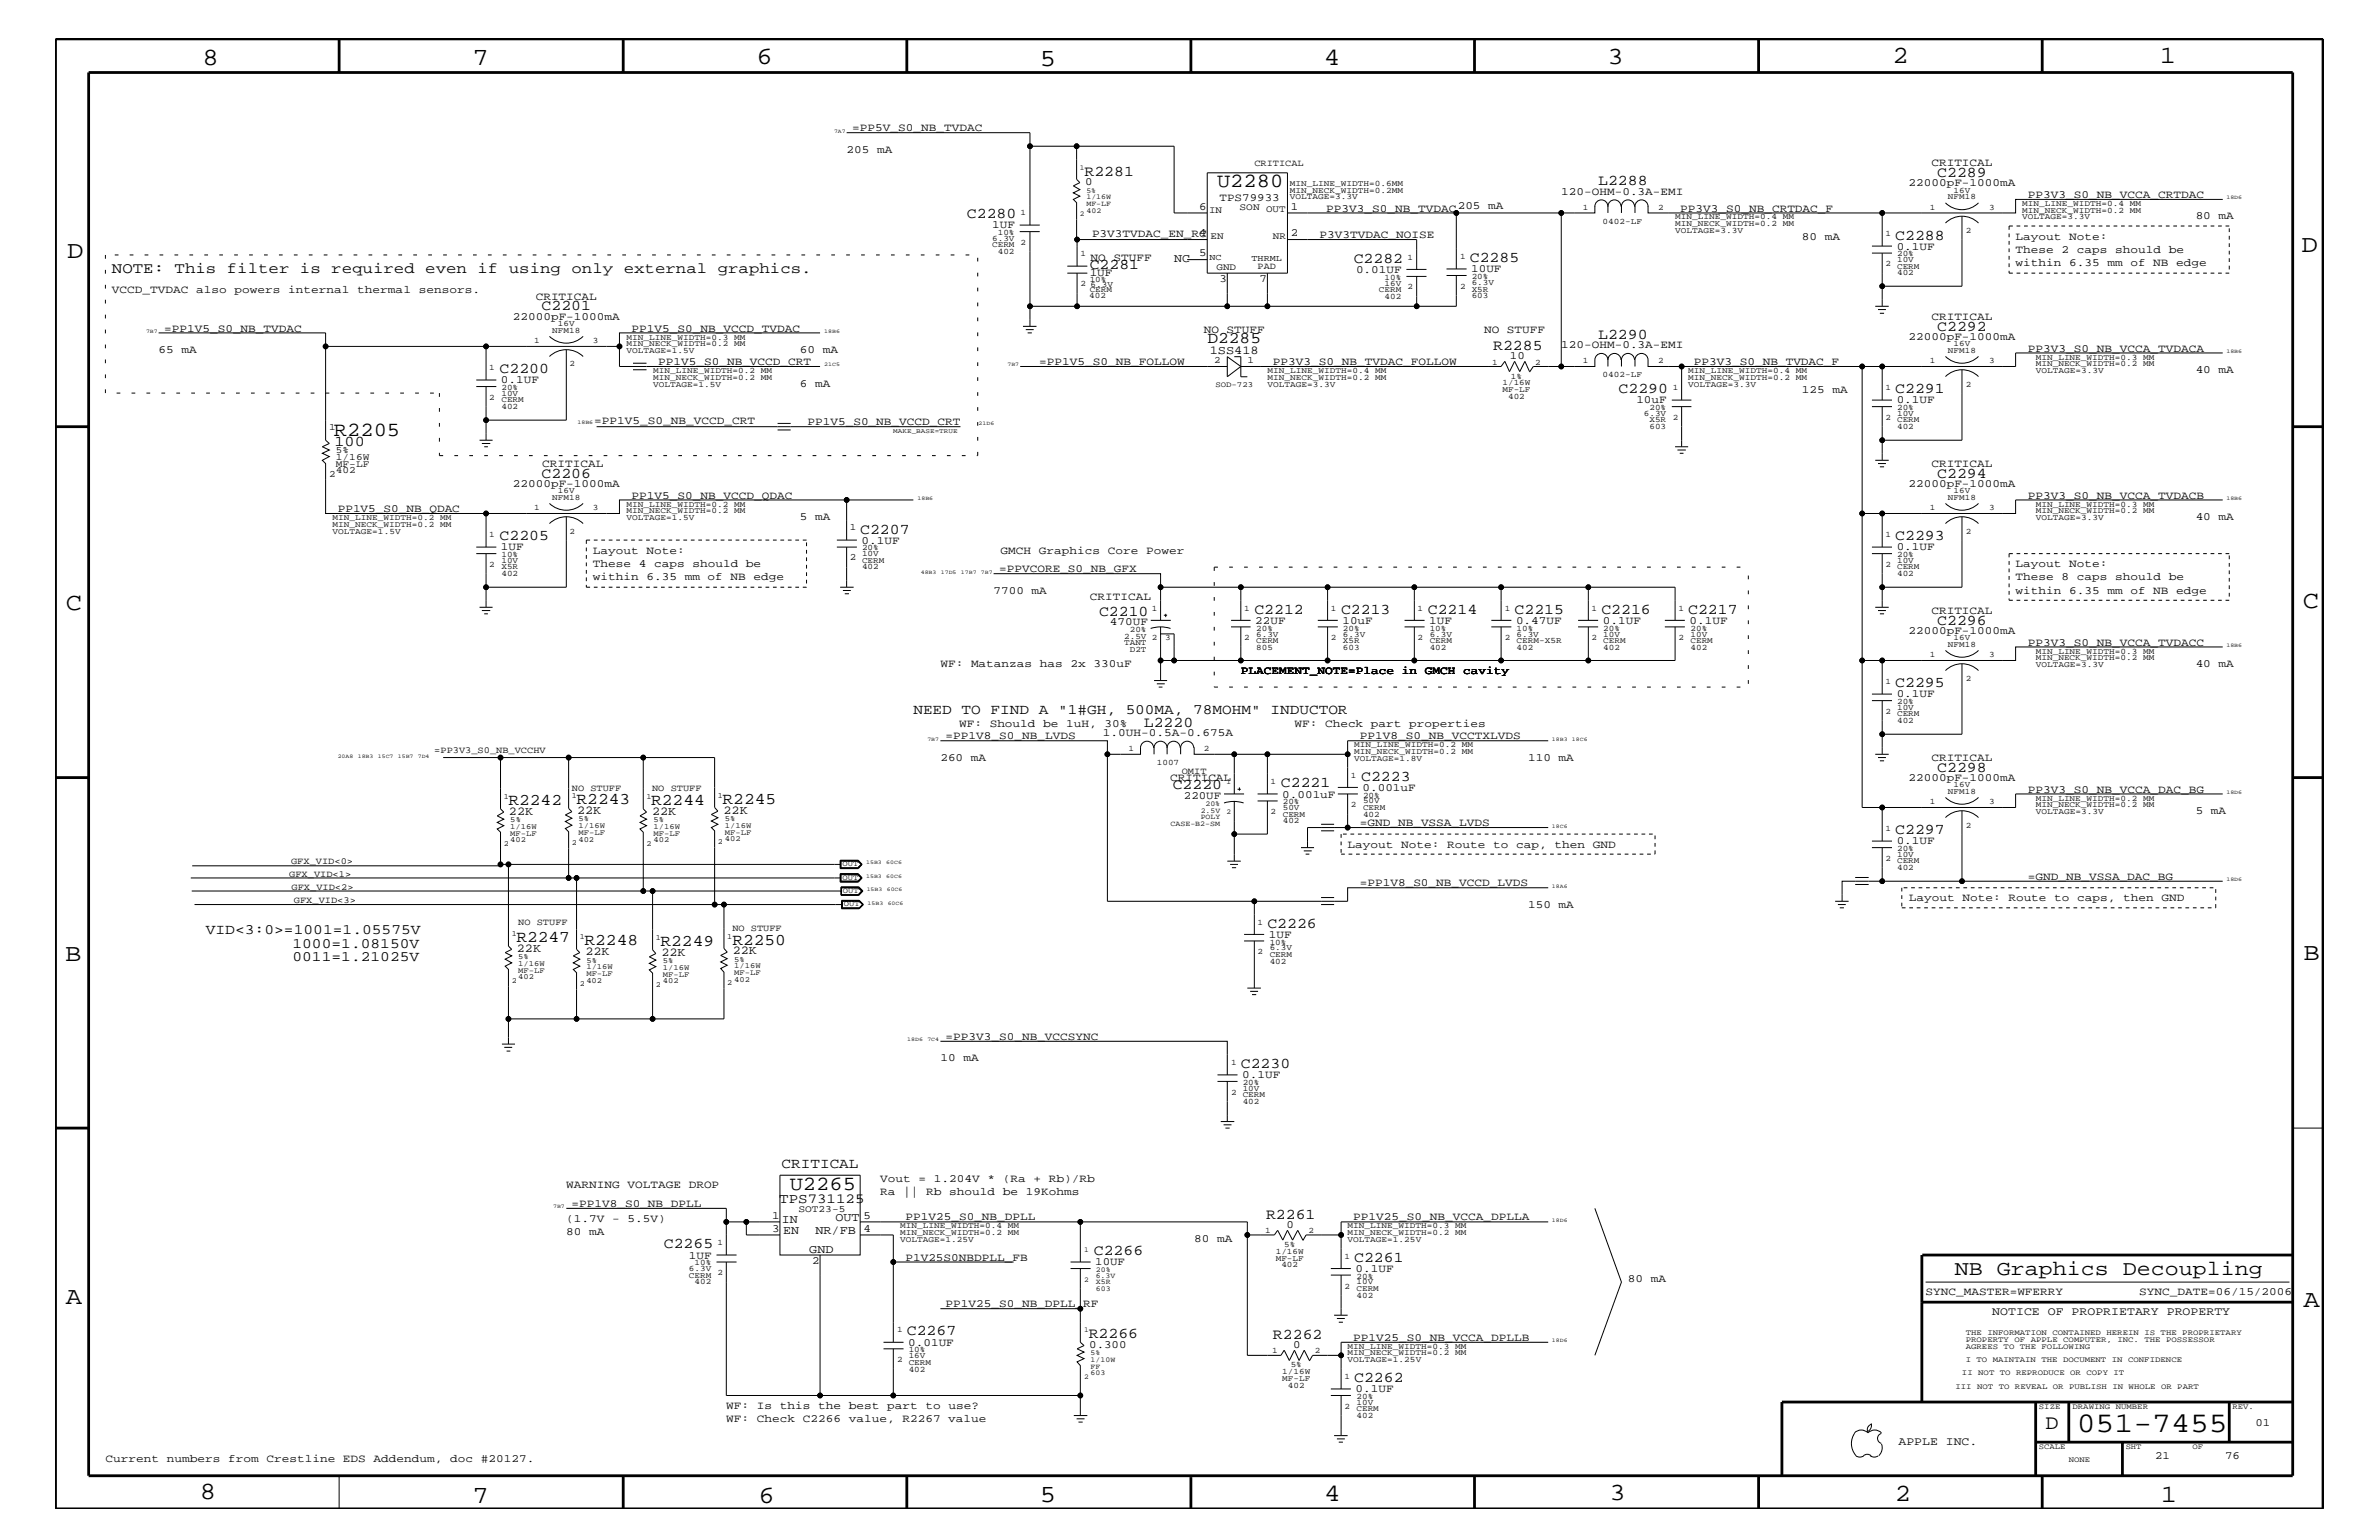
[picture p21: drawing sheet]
<svg xmlns="http://www.w3.org/2000/svg" width="432mm" height="279mm" viewBox="0 0 432 279" stroke-linecap="round" stroke-linejoin="round" font-family="sans-serif">
<defs><g id="words">
<text font-size="5.2" x="376.9" y="259.9">051-7455</text>
<g font-size="4.5">
<text x="36.7" y="11.7">8</text>
<text x="85.8" y="11.7">7</text>
<text x="137.3" y="11.5">6</text>
<text x="240.3" y="11.7">4</text>
<text x="291.8" y="11.5">3</text>
<text x="343.5" y="11.5">2</text>
<text x="392" y="11.5">1</text>
<text x="188.7" y="12.1">5</text>
<text x="12.2" y="46.8">D</text>
<text x="417.7" y="45.7">D</text>
<text x="11.9" y="110.6">C</text>
<text x="418" y="110.3">C</text>
<text x="11.9" y="174.3">B</text>
<text x="418.1" y="174.2">B</text>
<text x="11.9" y="236.7">A</text>
<text x="418.1" y="237.1">A</text>
<text x="36.2" y="271.9">8</text>
<text x="85.8" y="272.7">7</text>
<text x="137.7" y="272.7">6</text>
<text x="188.7" y="272.5">5</text>
<text x="240.4" y="272.3">4</text>
<text x="292.1" y="272.2">3</text>
<text x="343.9" y="272.3">2</text>
<text x="392.2" y="272.6">1</text>
</g>
<text font-size="3.8" x="354.8" y="231.3">NB Graphics Decoupling</text>
<text font-size="3.7" x="371.3" y="259.3">D</text>
<g font-size="3.6">
<text x="220.9" y="34">U2280</text>
<text x="60.6" y="79.1">R2205</text>
<text x="143.3" y="215.8">U2265</text>
</g>
<g font-size="3">
<text x="219.2" y="62.3">D2285</text>
<text x="92.3" y="146.1">R2242</text>
<text x="104.6" y="145.9">R2243</text>
<text x="118.2" y="146.1">R2244</text>
<text x="131.1" y="145.8">R2245</text>
<text x="93.7" y="170.9">R2247</text>
<text x="106.1" y="171.5">R2248</text>
<text x="119.9" y="171.6">R2249</text>
<text x="132.9" y="171.4">R2250</text>
</g>
<text font-size="2.8" x="20.3" y="49.6">NOTE: This filter is required even if using only external graphics.</text>
<g font-size="2.7">
<text x="196.8" y="31.9">R2281</text>
<text x="290.1" y="33.6">L2288</text>
<text x="351.6" y="32.1">C2289</text>
<text x="175.5" y="39.6">C2280</text>
<text x="245.7" y="47.7">C2282</text>
<text x="266.8" y="47.6">C2285</text>
<text x="344" y="43.5">C2288</text>
<text x="197.8" y="48.8">C2281</text>
<text x="98.3" y="56.3">C2201</text>
<text x="351.6" y="60">C2292</text>
<text x="271" y="63.4">R2285</text>
<text x="290.1" y="61.5">L2290</text>
<text x="90.7" y="67.7">C2200</text>
<text x="293.8" y="71.3">C2290</text>
<text x="344" y="71.3">C2291</text>
<text x="60.7" y="80.9">100</text>
<text x="98.3" y="86.6">C2206</text>
<text x="351.6" y="86.6">C2294</text>
<text x="90.7" y="98">C2205</text>
<text x="156.1" y="96.8">C2207</text>
<text x="344" y="98">C2293</text>
<text x="199.5" y="111.7">C2210</text>
<text x="227.7" y="111.4">C2212</text>
<text x="243.4" y="111.4">C2213</text>
<text x="259.2" y="111.4">C2214</text>
<text x="274.9" y="111.4">C2215</text>
<text x="290.7" y="111.4">C2216</text>
<text x="306.4" y="111.4">C2217</text>
<text x="351.6" y="113.3">C2296</text>
<text x="344" y="124.7">C2295</text>
<text x="207.6" y="131.9">L2220</text>
<text x="212.9" y="143.2">C2220</text>
<text x="232.5" y="142.9">C2221</text>
<text x="247.1" y="141.7">C2223</text>
<text x="351.6" y="140">C2298</text>
<text x="344" y="151.3">C2297</text>
<text x="230" y="168.3">C2226</text>
<text x="225.2" y="193.7">C2230</text>
<text x="229.8" y="221.1">R2261</text>
<text x="120.5" y="226.5">C2265</text>
<text x="198.5" y="227.7">C2266</text>
<text x="245.8" y="229">C2261</text>
<text x="164.6" y="242.3">C2267</text>
<text x="197.6" y="242.8">R2266</text>
<text x="231.1" y="242.9">R2262</text>
<text x="245.8" y="250.7">C2262</text>
</g>
<g font-size="2.6">
<text x="165.8" y="129.6">NEED TO FIND A &quot;1#GH, 500MA, 78MOHM&quot; INDUCTOR</text>
<text x="37.3" y="169.5">VID&lt;3:0&gt;=1001=1.05575V</text>
<text x="53.1" y="172">1000=1.08150V</text>
<text x="53.1" y="174.4">0011=1.21025V</text>
<text x="141.9" y="211.9">CRITICAL</text>
</g>
<text font-size="2.5" x="141.4" y="218.3">TPS731125</text>
<g font-size="2.2">
<text x="213.1" y="47.6">NC</text>
<text x="219.6" y="64.2">1SS418</text>
<text x="92.4" y="147.9">22K</text>
<text x="104.7" y="147.8">22K</text>
<text x="118.4" y="147.9">22K</text>
<text x="131.3" y="147.6">22K</text>
<text x="93.8" y="172.7">22K</text>
<text x="106.3" y="173.3">22K</text>
<text x="120.1" y="173.4">22K</text>
<text x="133" y="173.2">22K</text>
<text x="141.9" y="221.9">IN</text>
<text x="151.6" y="221.6">OUT</text>
<text x="142.2" y="224">EN</text>
<text x="146.9" y="227.3">GND</text>
<text x="148" y="224">NR/FB</text>
</g>
<g font-size="2.1">
<text x="361.6" y="238.6">NOTICE OF PROPRIETARY PROPERTY</text>
<text x="344.6" y="262.2">APPLE INC.</text>
</g>
<g font-size="2">
<text x="154.7" y="23.8">=PP5V_S0_NB_TVDAC</text>
<text x="153.7" y="27.7">205 mA</text>
<text x="196.9" y="33.6">0</text>
<text x="283.4" y="35.3">120-OHM-0.3A-EMI</text>
<text x="346.4" y="33.7">22000pF-1000mA</text>
<text x="350.6" y="30.2">CRITICAL</text>
<text x="368" y="35.9">PP3V3_S0_NB_VCCA_CRTDAC</text>
<text x="180.1" y="41.4">1UF</text>
<text x="217.7" y="38.1">6</text>
<text x="221.4" y="36.4">TPS79933</text>
<text x="234.3" y="38">1</text>
<text x="240.7" y="38.4">PP3V3_S0_NB_TVDAC</text>
<text x="264.6" y="37.9">205 mA</text>
<text x="305" y="38.4">PP3V3_S0_NB_CRTDAC_F</text>
<text x="398.5" y="39.8">80 mA</text>
<text x="198" y="47.4">NO STUFF</text>
<text x="198.2" y="43">P3V3TVDAC_EN_RC</text>
<text x="217.7" y="42.9">4</text>
<text x="217.7" y="46.5">5</text>
<text x="234.3" y="42.9">2</text>
<text x="239.5" y="43.2">P3V3TVDAC_NOISE</text>
<text x="327.1" y="43.5">80 mA</text>
<text x="344.3" y="45.3">0.1UF</text>
<text x="365.8" y="45.9">These 2 caps should be</text>
<text x="365.8" y="43.5">Layout Note:</text>
<text x="20.3" y="53.2">VCCD_TVDAC also powers internal thermal sensors.</text>
<text x="197.8" y="50.2">1UF</text>
<text x="221.3" y="51.3">3</text>
<text x="228.6" y="51.3">7</text>
<text x="246.1" y="49.6">0.01UF</text>
<text x="267" y="49.4">10UF</text>
<text x="365.8" y="48.3">within 6.35 mm of NB edge</text>
<text x="93.1" y="58">22000pF-1000mA</text>
<text x="97.2" y="54.4">CRITICAL</text>
<text x="350.6" y="58">CRITICAL</text>
<text x="28.8" y="64">65 mA</text>
<text x="29.8" y="60.2">=PP1V5_S0_NB_TVDAC</text>
<text x="114.6" y="60.2">PP1V5_S0_NB_VCCD_TVDAC</text>
<text x="145.2" y="64">60 mA</text>
<text x="218.5" y="60.4">NO STUFF</text>
<text x="269.4" y="60.4">NO STUFF</text>
<text x="274.1" y="65.1">10</text>
<text x="283.4" y="63.2">120-OHM-0.3A-EMI</text>
<text x="346.4" y="61.7">22000pF-1000mA</text>
<text x="368" y="63.9">PP3V3_S0_NB_VCCA_TVDACA</text>
<text x="90.9" y="69.5">0.1UF</text>
<text x="119.5" y="66.2">PP1V5_S0_NB_VCCD_CRT</text>
<text x="145.2" y="70.1">6 mA</text>
<text x="188.6" y="66.2">=PP1V5_S0_NB_FOLLOW</text>
<text x="231.1" y="66.2">PP3V3_S0_NB_TVDAC_FOLLOW</text>
<text x="307.4" y="66.2">PP3V3_S0_NB_TVDAC_F</text>
<text x="327.1" y="71.3">125 mA</text>
<text x="398.5" y="67.7">40 mA</text>
<text x="107.9" y="76.9">=PP1V5_S0_NB_VCCD_CRT</text>
<text x="146.6" y="77.1">PP1V5_S0_NB_VCCD_CRT</text>
<text x="297" y="73.2">10uF</text>
<text x="344.3" y="73.2">0.1UF</text>
<text x="93.1" y="88.3">22000pF-1000mA</text>
<text x="98.4" y="84.7">CRITICAL</text>
<text x="346.4" y="88.3">22000pF-1000mA</text>
<text x="350.6" y="84.7">CRITICAL</text>
<text x="61.3" y="92.9">PP1V5_S0_NB_QDAC</text>
<text x="114.6" y="90.5">PP1V5_S0_NB_VCCD_QDAC</text>
<text x="145.2" y="94.3">5 mA</text>
<text x="368" y="90.5">PP3V3_S0_NB_VCCA_TVDACB</text>
<text x="398.5" y="94.3">40 mA</text>
<text x="90.9" y="99.9">1UF</text>
<text x="107.6" y="100.4">Layout Note:</text>
<text x="156.4" y="98.7">0.1UF</text>
<text x="181.6" y="100.4">GMCH Graphics Core Power</text>
<text x="344.3" y="99.9">0.1UF</text>
<text x="107.6" y="102.9">These 4 caps should be</text>
<text x="107.6" y="105.3">within 6.35 mm of NB edge</text>
<text x="180.3" y="107.7">7700 mA</text>
<text x="181.4" y="103.8">=PPVCORE_S0_NB_GFX</text>
<text x="365.8" y="102.9">Layout Note:</text>
<text x="365.8" y="105.3">These 8 caps should be</text>
<text x="365.8" y="107.7">within 6.35 mm of NB edge</text>
<text x="197.8" y="108.9">CRITICAL</text>
<text x="201.4" y="113.4">470UF</text>
<text x="227.8" y="113.1">22UF</text>
<text x="243.7" y="113.1">10uF</text>
<text x="259.4" y="113.1">1UF</text>
<text x="275.2" y="113.1">0.47UF</text>
<text x="290.9" y="113.1">0.1UF</text>
<text x="306.7" y="113.1">0.1UF</text>
<text x="350.6" y="111.4">CRITICAL</text>
<text x="346.4" y="115">22000pF-1000mA</text>
<text x="368" y="117.2">PP3V3_S0_NB_VCCA_TVDACC</text>
<text x="170.7" y="121">WF: Matanzas has 2x 330uF</text>
<text x="225.2" y="122.3">PLACEMENT_NOTE=Place in GMCH cavity</text>
<text x="398.5" y="121">40 mA</text>
<text x="174.1" y="131.9">WF: Should be 1uH, 30%</text>
<text x="235" y="131.9">WF: Check part properties</text>
<text x="344.3" y="126.5">0.1UF</text>
<text x="171.6" y="134.1">=PP1V8_S0_NB_LVDS</text>
<text x="200.2" y="133.5">1.0UH-0.5A-0.675A</text>
<text x="246.8" y="134.1">PP1V8_S0_NB_VCCTXLVDS</text>
<text x="170.7" y="138">260 mA</text>
<text x="212.4" y="141.7">CRITICAL</text>
<text x="247.3" y="143.5">0.001uF</text>
<text x="277.4" y="138">110 mA</text>
<text x="346.4" y="141.7">22000pF-1000mA</text>
<text x="350.6" y="138">CRITICAL</text>
<text x="368" y="143.9">PP3V3_S0_NB_VCCA_DAC_BG</text>
<text x="214.9" y="144.9">220UF</text>
<text x="232.7" y="144.7">0.001uF</text>
<text x="246.8" y="149.9">=GND_NB_VSSA_LVDS</text>
<text x="398.5" y="147.7">5 mA</text>
<text x="244.6" y="153.8">Layout Note: Route to cap, then GND</text>
<text x="344.3" y="153.2">0.1UF</text>
<text x="246.8" y="160.8">=PP1V8_S0_NB_VCCD_LVDS</text>
<text x="368" y="159.6">=GND_NB_VSSA_DAC_BG</text>
<text x="277.4" y="164.7">150 mA</text>
<text x="346.5" y="163.5">Layout Note: Route to caps, then GND</text>
<text x="230.3" y="170.1">1UF</text>
<text x="171.6" y="188.7">=PP3V3_S0_NB_VCCSYNC</text>
<text x="170.7" y="192.6">10 mA</text>
<text x="225.5" y="195.6">0.1UF</text>
<text x="102.8" y="215.6">WARNING VOLTAGE DROP</text>
<text x="159.8" y="214.4">Vout = 1.204V * (Ra + Rb)/Rb</text>
<text x="102.8" y="221.7">(1.7V - 5.5V)</text>
<text x="103.7" y="219">=PP1V8_S0_NB_DPLL</text>
<text x="140.1" y="221.2">1</text>
<text x="156.7" y="221.1">5</text>
<text x="159.8" y="216.9">Ra || Rb should be 19Kohms</text>
<text x="164.3" y="221.4">PP1V25_S0_NB_DPLL</text>
<text x="245.6" y="221.4">PP1V25_S0_NB_VCCA_DPLLA</text>
<text x="102.8" y="224.1">80 mA</text>
<text x="140.1" y="223.5">3</text>
<text x="156.7" y="223.5">4</text>
<text x="216.7" y="225.3">80 mA</text>
<text x="233.5" y="222.8">0</text>
<text x="125.1" y="228.4">1UF</text>
<text x="147.4" y="229.4">2</text>
<text x="164.3" y="228.7">P1V25S0NBDPLL_FB</text>
<text x="198.8" y="229.6">10UF</text>
<text x="246" y="230.7">0.1UF</text>
<text x="295.5" y="232.6">80 mA</text>
<text x="171.6" y="237.2">PP1V25_S0_NB_DPLL_RF</text>
<text x="349.5" y="235">SYNC_MASTER=WFERRY</text>
<text x="388.3" y="235">SYNC_DATE=06/15/2006</text>
<text x="164.8" y="244.1">0.01UF</text>
<text x="197.7" y="244.5">0.300</text>
<text x="234.7" y="244.5">0</text>
<text x="245.6" y="243.3">PP1V25_S0_NB_VCCA_DPLLB</text>
<text x="131.8" y="255.6">WF: Is this the best part to use?</text>
<text x="246" y="252.6">0.1UF</text>
<text x="131.8" y="258">WF: Check C2266 value, R2267 value</text>
<text x="409.4" y="258.7">01</text>
<text x="19.1" y="265.3">Current numbers from Crestline EDS Addendum, doc #20127.</text>
<text x="391.2" y="264.7">21</text>
<text x="403.9" y="264.7">76</text>
</g>
<g font-size="1.8">
<text x="219.5" y="38.7">IN</text>
<text x="225" y="38">SON</text>
<text x="229.8" y="38.6">OUT</text>
<text x="219.7" y="43.4">EN</text>
<text x="231.1" y="43.4">NR</text>
<text x="220.8" y="49.1">GND</text>
<text x="220.4" y="65.9">2</text>
<text x="226.4" y="65.9">1</text>
<text x="59.8" y="78">1</text>
<text x="61" y="82.2">5%</text>
<text x="61" y="83.5">1/16W</text>
<text x="59.8" y="86.5">2</text>
<text x="61" y="84.7">MF-LF</text>
<text x="61" y="85.9">402</text>
<text x="154.3" y="96.2">1</text>
<text x="154.3" y="101.6">2</text>
<text x="144.9" y="219.8">SOT23-5</text>
</g>
<g font-size="1.7">
<text x="227.7" y="30.2">CRITICAL</text>
<text x="228.3" y="48.9">PAD</text>
<text x="78.8" y="136.6">=PP3V3_S0_NB_VCCHV</text>
<text x="103.8" y="143.5">NO STUFF</text>
<text x="118.4" y="143.5">NO STUFF</text>
<text x="214.5" y="140.4">OMIT</text>
<text x="52.5" y="159">GFX_VID&lt;1&gt;</text>
<text x="52.8" y="156.8">GFX_VID&lt;0&gt;</text>
<text x="52.9" y="161.4">GFX_VID&lt;2&gt;</text>
<text x="53.3" y="163.9">GFX_VID&lt;3&gt;</text>
<text x="94.1" y="167.8">NO STUFF</text>
<text x="132.9" y="168.9">NO STUFF</text>
</g>
<g font-size="1.6">
<text x="219.5" y="47.1">NC</text>
<text x="227.2" y="47.4">THRML</text>
</g>
<g font-size="1.5">
<text x="234.1" y="35">MIN_NECK_WIDTH=0.2MM</text>
<text x="234.1" y="33.7">MIN_LINE_WIDTH=0.6MM</text>
<text x="354.6" y="35">16V</text>
<text x="185.3" y="39">1</text>
<text x="234.1" y="36.2">VOLTAGE=3.3V</text>
<text x="287.3" y="38">1</text>
<text x="290.9" y="40.6">0402-LF</text>
<text x="301" y="38">2</text>
<text x="304" y="41">MIN_NECK_WIDTH=0.2 MM</text>
<text x="304" y="39.8">MIN_LINE_WIDTH=0.4 MM</text>
<text x="350.3" y="38">1</text>
<text x="353.6" y="36.2">NFM18</text>
<text x="361" y="38">3</text>
<text x="367" y="38.6">MIN_NECK_WIDTH=0.2 MM</text>
<text x="367" y="37.4">MIN_LINE_WIDTH=0.4 MM</text>
<text x="367" y="39.8">VOLTAGE=3.3V</text>
<text x="180.1" y="44.9">CERM</text>
<text x="180.1" y="43.7">6.3V</text>
<text x="181.1" y="42.6">10%</text>
<text x="181.1" y="46.2">402</text>
<text x="185.3" y="44.4">2</text>
<text x="196.1" y="46.5">1</text>
<text x="255.4" y="47.1">1</text>
<text x="265" y="47">1</text>
<text x="304" y="42.3">VOLTAGE=3.3V</text>
<text x="342.2" y="42.9">1</text>
<text x="344.3" y="46.5">20%</text>
<text x="344.3" y="47.6">10V</text>
<text x="356.8" y="42.3">2</text>
<text x="196.1" y="51.9">2</text>
<text x="197.8" y="53">CERM</text>
<text x="197.8" y="51.3">10%</text>
<text x="198" y="52.1">6.3V</text>
<text x="250.3" y="53">CERM</text>
<text x="251.3" y="50.7">10%</text>
<text x="251.3" y="51.8">16V</text>
<text x="255.4" y="52.5">2</text>
<text x="265" y="52.4">2</text>
<text x="267.1" y="50.7">20%</text>
<text x="267.1" y="52.9">X5R</text>
<text x="267.1" y="51.7">6.3V</text>
<text x="342.2" y="48.3">2</text>
<text x="344.3" y="50">402</text>
<text x="344.3" y="48.8">CERM</text>
<text x="101.3" y="59.2">16V</text>
<text x="197.7" y="54">402</text>
<text x="251.3" y="54.2">402</text>
<text x="267.1" y="54.1">603</text>
<text x="96.9" y="62.3">1</text>
<text x="100.2" y="60.4">NFM18</text>
<text x="107.6" y="62.3">3</text>
<text x="113.7" y="64">VOLTAGE=1.5V</text>
<text x="113.7" y="61.7">MIN_LINE_WIDTH=0.3 MM</text>
<text x="113.7" y="62.9">MIN_NECK_WIDTH=0.2 MM</text>
<text x="287.3" y="65.9">1</text>
<text x="301" y="65.9">2</text>
<text x="350.3" y="65.9">1</text>
<text x="353.6" y="64">NFM18</text>
<text x="354.6" y="62.9">16V</text>
<text x="361" y="65.9">3</text>
<text x="369.5" y="65.3">MIN_LINE_WIDTH=0.3 MM</text>
<text x="88.8" y="67.1">1</text>
<text x="91" y="70.7">20%</text>
<text x="91" y="71.8">10V</text>
<text x="103.4" y="66.5">2</text>
<text x="118.5" y="67.7">MIN_LINE_WIDTH=0.2 MM</text>
<text x="118.5" y="68.9">MIN_NECK_WIDTH=0.2 MM</text>
<text x="118.5" y="70.1">VOLTAGE=1.5V</text>
<text x="230" y="67.7">MIN_LINE_WIDTH=0.4 MM</text>
<text x="230" y="68.9">MIN_NECK_WIDTH=0.2 MM</text>
<text x="230" y="70.1">VOLTAGE=3.3V</text>
<text x="270.8" y="66.2">1</text>
<text x="272.7" y="71.1">MF-LF</text>
<text x="272.7" y="69.9">1/16W</text>
<text x="274.2" y="68.7">1%</text>
<text x="278.6" y="66.2">2</text>
<text x="290.9" y="68.4">0402-LF</text>
<text x="303.6" y="70.7">1</text>
<text x="306.4" y="68.9">MIN_NECK_WIDTH=0.2 MM</text>
<text x="306.4" y="67.7">MIN_LINE_WIDTH=0.4 MM</text>
<text x="306.4" y="70.1">VOLTAGE=3.3V</text>
<text x="342.2" y="70.7">1</text>
<text x="356.8" y="70.1">2</text>
<text x="369.5" y="66.5">MIN_NECK_WIDTH=0.2 MM</text>
<text x="369.5" y="67.7">VOLTAGE=3.3V</text>
<text x="88.8" y="72.6">2</text>
<text x="91" y="74.3">402</text>
<text x="91" y="73">CERM</text>
<text x="273.7" y="72.3">402</text>
<text x="298.4" y="75.5">6.3V</text>
<text x="299.4" y="77.9">603</text>
<text x="299.4" y="76.7">X5R</text>
<text x="299.4" y="74.4">20%</text>
<text x="303.6" y="76.2">2</text>
<text x="342.2" y="76.2">2</text>
<text x="344.3" y="77.9">402</text>
<text x="344.3" y="74.4">20%</text>
<text x="344.3" y="75.5">10V</text>
<text x="344.3" y="76.7">CERM</text>
<text x="101.3" y="89.5">16V</text>
<text x="354.6" y="89.5">16V</text>
<text x="60.4" y="95.6">MIN_NECK_WIDTH=0.2 MM</text>
<text x="60.4" y="94.3">MIN_LINE_WIDTH=0.2 MM</text>
<text x="96.9" y="92.6">1</text>
<text x="100.2" y="90.7">NFM18</text>
<text x="107.6" y="92.6">3</text>
<text x="113.7" y="94.3">VOLTAGE=1.5V</text>
<text x="113.7" y="92">MIN_LINE_WIDTH=0.2 MM</text>
<text x="113.7" y="93.2">MIN_NECK_WIDTH=0.2 MM</text>
<text x="350.3" y="92.6">1</text>
<text x="353.6" y="90.7">NFM18</text>
<text x="361" y="92.6">3</text>
<text x="369.5" y="92">MIN_LINE_WIDTH=0.3 MM</text>
<text x="369.5" y="94.3">VOLTAGE=3.3V</text>
<text x="369.5" y="93.2">MIN_NECK_WIDTH=0.2 MM</text>
<text x="60.4" y="96.8">VOLTAGE=1.5V</text>
<text x="88.8" y="97.4">1</text>
<text x="91" y="101">10%</text>
<text x="103.4" y="96.8">2</text>
<text x="156.5" y="101">10V</text>
<text x="156.5" y="99.9">20%</text>
<text x="342.2" y="97.4">1</text>
<text x="344.3" y="101">20%</text>
<text x="356.8" y="96.8">2</text>
<text x="88.8" y="102.9">2</text>
<text x="91" y="103.3">X5R</text>
<text x="91" y="102.1">10V</text>
<text x="91" y="104.6">402</text>
<text x="156.5" y="102.1">CERM</text>
<text x="156.5" y="103.3">402</text>
<text x="342.2" y="102.9">2</text>
<text x="344.3" y="104.6">402</text>
<text x="344.3" y="102.1">10V</text>
<text x="344.3" y="103.3">CERM</text>
<text x="209" y="110.8">1</text>
<text x="225.8" y="110.8">1</text>
<text x="241.6" y="110.8">1</text>
<text x="257.3" y="110.8">1</text>
<text x="273.1" y="110.8">1</text>
<text x="288.9" y="110.8">1</text>
<text x="304.6" y="110.8">1</text>
<text x="204" y="115.9">2.5V 2</text>
<text x="204" y="117">TANT</text>
<text x="205.1" y="114.8">20%</text>
<text x="205.1" y="118.2">D2T</text>
<text x="211.5" y="116.2">3</text>
<text x="225.8" y="116.2">2</text>
<text x="228" y="115.5">6.3V</text>
<text x="228" y="117.9">805</text>
<text x="228" y="114.4">20%</text>
<text x="228" y="116.7">CERM</text>
<text x="241.6" y="116.2">2</text>
<text x="243.8" y="117.9">603</text>
<text x="243.8" y="116.7">X5R</text>
<text x="243.8" y="115.5">6.3V</text>
<text x="243.8" y="114.4">20%</text>
<text x="257.3" y="116.2">2</text>
<text x="259.5" y="117.9">402</text>
<text x="259.5" y="115.5">6.3V</text>
<text x="259.5" y="114.4">10%</text>
<text x="259.5" y="116.7">CERM</text>
<text x="273.1" y="116.2">2</text>
<text x="275.3" y="117.9">402</text>
<text x="275.3" y="116.7">CERM-X5R</text>
<text x="275.3" y="115.5">6.3V</text>
<text x="275.3" y="114.4">10%</text>
<text x="288.9" y="116.2">2</text>
<text x="291" y="117.9">402</text>
<text x="291" y="114.4">20%</text>
<text x="291" y="115.5">10V</text>
<text x="291" y="116.7">CERM</text>
<text x="304.6" y="116.2">2</text>
<text x="306.8" y="114.4">20%</text>
<text x="306.8" y="117.9">402</text>
<text x="306.8" y="115.5">10V</text>
<text x="306.8" y="116.7">CERM</text>
<text x="350.3" y="119.2">1</text>
<text x="353.6" y="117.4">NFM18</text>
<text x="354.6" y="116.2">16V</text>
<text x="361" y="119.2">3</text>
<text x="369.5" y="119.8">MIN_NECK_WIDTH=0.2 MM</text>
<text x="369.5" y="118.6">MIN_LINE_WIDTH=0.3 MM</text>
<text x="342.2" y="124.1">1</text>
<text x="356.8" y="123.5">2</text>
<text x="369.5" y="121">VOLTAGE=3.3V</text>
<text x="342.2" y="129.6">2</text>
<text x="344.3" y="131.3">402</text>
<text x="344.3" y="127.7">20%</text>
<text x="344.3" y="128.8">10V</text>
<text x="344.3" y="130">CERM</text>
<text x="204.8" y="136.2">1</text>
<text x="218.5" y="136.2">2</text>
<text x="245.8" y="136.8">MIN_NECK_WIDTH=0.2 MM</text>
<text x="245.8" y="135.6">MIN_LINE_WIDTH=0.2 MM</text>
<text x="210" y="138.7">1007</text>
<text x="230.6" y="142.3">1</text>
<text x="245.2" y="141.1">1</text>
<text x="245.8" y="138">VOLTAGE=1.8V</text>
<text x="354.6" y="142.9">16V</text>
<text x="230.6" y="147.7">2</text>
<text x="232.8" y="149.4">402</text>
<text x="232.8" y="148.2">CERM</text>
<text x="232.8" y="147">50V</text>
<text x="232.8" y="145.9">20%</text>
<text x="245.2" y="146.5">2</text>
<text x="247.4" y="147">CERM</text>
<text x="247.4" y="148.2">402</text>
<text x="247.4" y="145.7">50V</text>
<text x="247.4" y="144.7">20%</text>
<text x="350.3" y="145.9">1</text>
<text x="353.6" y="144">NFM18</text>
<text x="361" y="145.9">3</text>
<text x="369.5" y="146.5">MIN_NECK_WIDTH=0.2 MM</text>
<text x="369.5" y="145.3">MIN_LINE_WIDTH=0.2 MM</text>
<text x="369.5" y="147.7">VOLTAGE=3.3V</text>
<text x="342.2" y="150.7">1</text>
<text x="344.3" y="154.4">20%</text>
<text x="344.3" y="155.5">10V</text>
<text x="356.8" y="150.1">2</text>
<text x="342.2" y="156.2">2</text>
<text x="344.3" y="157.9">402</text>
<text x="344.3" y="156.7">CERM</text>
<text x="228.3" y="167.8">1</text>
<text x="228.3" y="173.2">2</text>
<text x="230.5" y="171.4">10%</text>
<text x="230.5" y="172.4">6.3V</text>
<text x="230.5" y="173.7">CERM</text>
<text x="230.5" y="174.9">402</text>
<text x="223.4" y="193.2">1</text>
<text x="225.6" y="197.9">10V</text>
<text x="225.6" y="196.8">20%</text>
<text x="223.4" y="198.7">2</text>
<text x="225.6" y="199.1">CERM</text>
<text x="225.6" y="200.3">402</text>
<text x="130.2" y="225.9">1</text>
<text x="163.4" y="225.3">VOLTAGE=1.25V</text>
<text x="163.4" y="224.1">MIN_NECK_WIDTH=0.2 MM</text>
<text x="163.4" y="222.9">MIN_LINE_WIDTH=0.4 MM</text>
<text x="229.6" y="223.7">1</text>
<text x="231.6" y="227.5">1/16W</text>
<text x="233.1" y="226.3">5%</text>
<text x="237.5" y="223.7">2</text>
<text x="244.6" y="225.3">VOLTAGE=1.25V</text>
<text x="244.6" y="224.1">MIN_NECK_WIDTH=0.2 MM</text>
<text x="244.6" y="222.9">MIN_LINE_WIDTH=0.3 MM</text>
<text x="125.1" y="231.8">CERM</text>
<text x="125.1" y="230.7">6.3V</text>
<text x="126.1" y="229.6">10%</text>
<text x="126.1" y="233">402</text>
<text x="130.2" y="231.3">2</text>
<text x="231.6" y="228.7">MF-LF</text>
<text x="232.6" y="229.9">402</text>
<text x="244" y="228.4">1</text>
<text x="244" y="233.8">2</text>
<text x="246.2" y="233">10V</text>
<text x="246.2" y="232">20%</text>
<text x="246.2" y="235.5">402</text>
<text x="246.2" y="234.3">CERM</text>
<text x="162.8" y="241.7">1</text>
<text x="164.9" y="245.3">10%</text>
<text x="230.9" y="245.6">1</text>
<text x="238.7" y="245.6">2</text>
<text x="244.6" y="245.9">MIN_NECK_WIDTH=0.2 MM</text>
<text x="244.6" y="244.7">MIN_LINE_WIDTH=0.3 MM</text>
<text x="162.8" y="247.1">2</text>
<text x="164.9" y="246.4">16V</text>
<text x="164.9" y="248.9">402</text>
<text x="164.9" y="247.6">CERM</text>
<text x="232.7" y="249.3">1/16W</text>
<text x="232.7" y="250.6">MF-LF</text>
<text x="233.8" y="251.7">402</text>
<text x="234.3" y="248.1">5%</text>
<text x="244" y="250.1">1</text>
<text x="244.6" y="247.1">VOLTAGE=1.25V</text>
<text x="244" y="255.6">2</text>
<text x="246.2" y="253.8">20%</text>
<text x="246.2" y="254.9">10V</text>
<text x="246.2" y="256.1">CERM</text>
<text x="246.2" y="257.3">402</text>
</g>
<g font-size="1.4">
<text x="196" y="30.8">1</text>
<text x="197.2" y="35">5%</text>
<text x="196" y="39.2">2</text>
<text x="197.2" y="38.6">402</text>
<text x="197.2" y="36.2">1/16W</text>
<text x="197.2" y="37.4">MF-LF</text>
<text x="220.6" y="70.1">SOD-723</text>
<text x="222.6" y="142.3">1</text>
<text x="91.4" y="145">1</text>
<text x="92.6" y="149.2">5%</text>
<text x="103.8" y="144.8">1</text>
<text x="105" y="149">5%</text>
<text x="117.3" y="145">1</text>
<text x="118.6" y="149.2">5%</text>
<text x="130.3" y="144.7">1</text>
<text x="131.6" y="149">5%</text>
<text x="212.4" y="149.8">CASE-B2-SM</text>
<text x="217.9" y="148.5">POLY</text>
<text x="217.9" y="147.5">2.5V</text>
<text x="218.8" y="146.2">20%</text>
<text x="222.6" y="147.7">2</text>
<text x="91.4" y="153.4">2</text>
<text x="92.6" y="152.9">402</text>
<text x="92.6" y="150.4">1/16W</text>
<text x="92.6" y="151.7">MF-LF</text>
<text x="103.8" y="153.4">2</text>
<text x="105" y="151.5">MF-LF</text>
<text x="105" y="150.3">1/16W</text>
<text x="105" y="152.7">402</text>
<text x="117.3" y="153.4">2</text>
<text x="118.6" y="150.4">1/16W</text>
<text x="118.6" y="151.7">MF-LF</text>
<text x="118.6" y="152.9">402</text>
<text x="130.3" y="153.2">2</text>
<text x="131.6" y="150.1">1/16W</text>
<text x="131.6" y="151.4">MF-LF</text>
<text x="131.6" y="152.6">402</text>
<text x="152.9" y="157.2">OUT</text>
<text x="152.9" y="159.6">OUT</text>
<text x="153" y="162.1">OUT</text>
<text x="153.2" y="164.5">OUT</text>
<text x="92.9" y="169.8">1</text>
<text x="105.2" y="170.4">1</text>
<text x="119" y="170.5">1</text>
<text x="132" y="170.3">1</text>
<text x="92.9" y="178.3">2</text>
<text x="94.1" y="177.7">402</text>
<text x="94.1" y="175.3">1/16W</text>
<text x="94.1" y="176.5">MF-LF</text>
<text x="94.1" y="174">5%</text>
<text x="105.2" y="178.9">2</text>
<text x="106.4" y="175.9">1/16W</text>
<text x="106.4" y="177.1">MF-LF</text>
<text x="106.4" y="178.3">402</text>
<text x="106.4" y="174.7">5%</text>
<text x="119" y="179">2</text>
<text x="120.3" y="177.2">MF-LF</text>
<text x="120.3" y="176">1/16W</text>
<text x="120.3" y="174.8">5%</text>
<text x="120.3" y="178.4">402</text>
<text x="132" y="178.8">2</text>
<text x="133.3" y="177">MF-LF</text>
<text x="133.3" y="178.2">402</text>
<text x="133.3" y="174.5">5%</text>
<text x="133.3" y="175.7">1/16W</text>
<text x="196.8" y="227.1">1</text>
<text x="196.8" y="232.6">2</text>
<text x="198.9" y="230.7">20%</text>
<text x="198.9" y="233">X5R</text>
<text x="198.9" y="231.8">6.3V</text>
<text x="198.9" y="234.3">603</text>
<text x="196.8" y="241.7">1</text>
<text x="198" y="245.9">5%</text>
<text x="356.8" y="242.3">THE INFORMATION CONTAINED HEREIN IS THE PROPRIETARY</text>
<text x="356.8" y="243.5">PROPERTY OF APPLE COMPUTER, INC. THE POSSESSOR</text>
<text x="356.8" y="244.7">AGREES TO THE FOLLOWING</text>
<text x="196.8" y="250.1">2</text>
<text x="198" y="249.5">603</text>
<text x="198" y="248.4">FF</text>
<text x="198" y="247.1">1/10W</text>
<text x="354.9" y="252">III NOT TO REVEAL OR PUBLISH IN WHOLE OR PART</text>
<text x="356.1" y="249.5">II NOT TO REPRODUCE OR COPY IT</text>
<text x="356.8" y="247.1">I TO MAINTAIN THE DOCUMENT IN CONFIDENCE</text>
<text x="370.1" y="255.6">SIZE</text>
<text x="376.2" y="255.6">DRAWING NUMBER</text>
<text x="405.2" y="255.6">REV.</text>
<text x="370.1" y="262.9">SCALE</text>
<text x="385.8" y="262.9">SHT</text>
<text x="397.9" y="262.9">OF</text>
<text x="375.5" y="265.3">NONE</text>
</g>
<text font-size="1.2" x="162.1" y="78.5">MAKE_BASE=TRUE</text>
<g font-size="1">
<text x="151.4" y="24.1">7A7</text>
<text x="404.1" y="36.2">18D6</text>
<text x="26.5" y="60.4">7B7</text>
<text x="149.6" y="60.4">18B6</text>
<text x="404.1" y="64">18B6</text>
<text x="149.6" y="66.5">21C5</text>
<text x="182.9" y="66.5">7B7</text>
<text x="104.8" y="76.9">18B6</text>
<text x="177.6" y="77.1">21D6</text>
<text x="166.5" y="90.7">18B6</text>
<text x="404.1" y="90.7">18B6</text>
<text x="167.1" y="104.1">48B3</text>
<text x="170.8" y="104.1">17D5</text>
<text x="174.4" y="104.1">17B7</text>
<text x="178.1" y="104.1">7B7</text>
<text x="404.1" y="117.4">18B6</text>
<text x="61.3" y="137.4">20A8</text>
<text x="64.9" y="137.4">18B3</text>
<text x="68.6" y="137.4">15C7</text>
<text x="72.2" y="137.4">15B7</text>
<text x="75.9" y="137.4">7D4</text>
<text x="168.3" y="134.4">7B7</text>
<text x="281.7" y="134.4">18B3</text>
<text x="285.3" y="134.4">18C6</text>
<text x="404.1" y="144">18D6</text>
<text x="281.7" y="150.1">18C6</text>
<text x="157.2" y="156.8">15B3</text>
<text x="157.2" y="159.3">15B3</text>
<text x="157.3" y="161.7">15B3</text>
<text x="160.9" y="156.8">60C6</text>
<text x="160.9" y="159.3">60C6</text>
<text x="161" y="161.7">60C6</text>
<text x="281.7" y="161.1">18A6</text>
<text x="404.1" y="159.9">18D6</text>
<text x="157.5" y="164.1">15B3</text>
<text x="161.1" y="164.1">60C6</text>
<text x="164.7" y="188.9">18D6</text>
<text x="168.3" y="188.9">7C4</text>
<text x="100.4" y="219.2">7B7</text>
<text x="281.7" y="221.7">18D6</text>
<text x="281.7" y="243.5">18D6</text>
</g>
</g></defs>
<g fill="none" stroke="#000" stroke-width=".18">
<path d="M153.7 24.1h33.2v2.4M195.4 26.5v6l.6 .6-1.2 .6 1.2 .7-1.2 .6 1.2 .6-1.2 .6 .6 .6 .1 6.7M195.4 26.5h-8.5v14.3M195.4 26.5h17.7v12.1h6M219.1 31.4h14.6v18.2h-14.6zM233.7 38.6h30.6v10.2M283.4 38.6v27.9M289.5 37.4v1.2h-25.2M289.5 37.5a1.19 1.19 0 0 1 1.2-1.2 1.19 1.19 0 0 1 1.1 1.2 1.19 1.19 0 0 1 1.2-1.2 1.19 1.19 0 0 1 1.2 1.2M291.8 37.4v1.2M294.3 37.5a1.19 1.19 0 0 1 1.2-1.2 1.19 1.19 0 0 1 1.2 1.2M294.3 37.4v1.2"/>
<path d="M296.8 37.5a1.19 1.19 0 0 1 1.1-1.2 1.19 1.19 0 0 1 1.2 1.2M296.8 37.4v1.2M299.1 37.4v1.2h42.5M353.1 36.8a4.3 4.3 0 0 0 6 0M356.1 39.2v12.7h-14.5v3.7M403.4 36.2h-37.6v2.4h-24.2v6M185.1 42h3.6M185.1 40.8h3.6M185.7 59.2h2.4M186.2 59.8h1.4M186.9 42v13.6M193.7 49.6h3.7"/>
<path d="M193.7 48.3h3.7M195.5 55.6h-8.6v3.6M195.5 49.6v6M195.5 55.6h61.6M215.5 47.1h3.6M219.1 43.5h-23.6v4.8M222.8 49.6v6M230 49.6v6M233.7 43.5h23.4v5.4M255.3 50.2h3.6M255.3 48.9h3.6M262.6 50h3.6"/>
<path d="M262.6 48.8h3.6M264.3 50v5.6h-7.2v-5.4M339.8 45.9h3.6M339.8 44.6h3.6M340.4 55.6h2.4M340.9 56.2h1.4M341.2 56.8h.8M341.6 45.9v6M353.1 40.5a4.3 4.3 0 0 1 6 0M28.8 60.4h30.3v2.5h53.3v-2.5h36.4M59.1 62.9v17l.7 .6-1.3 .6 1.3 .5-1.3 .6 1.3 .6-1.3 .7 .6 .6v9.1h53.3v-2.5h41.3M86.4 70.1h3.7"/>
<path d="M86.4 68.9h3.7M87 79.9h2.4M88.2 62.9v6M88.2 70.1v6.1M99.7 61a4.4 4.4 0 0 0 6.1 0M99.7 64.7a4.4 4.4 0 0 1 6.1 0M102.8 63.4v12.8h-14.6v3.7M108.3 77.4h66M112.4 62.9v3.6h36.4M114.9 67.1h2.4M114.9 65.9h2.4M141.1 78h2.4"/>
<path d="M141.1 76.8h2.4M185.2 66.5h37.6M186.5 60.4h.8M222.8 64.7l2.4 1.8-2.4 1.9zM224 64.7h1.2v3.7h1.2M225.2 66.5h47.3l.6-.9 .9 1.8 .9-1.8 .9 1.8 1-1.8 .8 1.8M291.8 65.3a1.19 1.19 0 0 0-1.1-1.2 1.19 1.19 0 0 0-1.2 1.2v1.2h-11.2l-.7 1M291.8 65.3a1.19 1.19 0 0 1 1.2-1.2 1.19 1.19 0 0 1 1.2 1.2M291.8 65.3v1.2M296.7 65.3a1.19 1.19 0 0 0-1.2-1.2 1.19 1.19 0 0 0-1.2 1.2v1.2M296.8 66.5v-1.2a1.19 1.19 0 0 1 1.1-1.2 1.19 1.19 0 0 1 1.2 1.2v1.2h6.1v6.1M303.4 73.8h3.6"/>
<path d="M303.4 72.6h3.6M305.2 66.5h36.4M305.2 73.8v7.3M338 66.5v26.7M339.8 73.8h3.6M339.8 72.6h3.6M341.6 73.8v6.1M353.1 64.7a4.3 4.3 0 0 0 6 0M353.1 68.3a4.3 4.3 0 0 1 6 0M356.1 67.1v12.8h-14.5v3.6M403.4 64h-37.6v2.5h-24.2v6.1M86.4 99.3h3.7"/>
<path d="M87.5 80.5h1.5M87.9 81.1h.7M88.2 93.2v6.1M99.7 91.3a4.4 4.4 0 0 0 6.1 0M99.7 95a4.4 4.4 0 0 1 6.1 0M102.8 93.8v12.7h-14.6v3.7M151.9 99.3h3.6M151.9 98h3.6M153.7 99.3v7.2M165.8 90.7h-12.1v7.3M304 81.1h2.4M304.5 81.6h1.5"/>
<path d="M304.9 82.2h.7M339.8 99.3h3.6M340.4 83.5h2.4M340.9 84.1h1.4M341.2 84.7h.8M341.6 93.2h-3.6v26.6M353.1 91.3a4.3 4.3 0 0 0 6 0M353.1 95a4.3 4.3 0 0 1 6 0M356.1 93.8v12.7h-14.5v3.7M403.4 90.7h-37.6v2.5h-24.2v6.1M86.4 100.4h3.7M87 110.2h2.4"/>
<path d="M87.5 110.8h1.5M87.9 111.4h.7M88.2 100.4v6.1M152.5 106.5h2.4M153 107.1h1.4M153.3 107.7h.8M180.3 104.1h30.4v8.5M208.8 114a5.8 5.8 0 0 1 3.7 0M208.9 112.6h3.6M210.7 115h2.4v4.8h12.1M210.7 106.5h14.5v6.1M210.7 113.7v6.1"/>
<path d="M211.2 111.6h.6M211.6 111.4v.6M213.1 119.8h-2.4v3.7M223.4 113.7h3.6M223.4 112.6h3.6M225.2 113.7v6.1h15.8M225.2 106.5h15.8M239.2 113.7h3.6M239.2 112.6h3.6M241 113.7v6.1h15.7M241 112.6v-6.1h15.7v6.1M254.9 113.7h3.7"/>
<path d="M254.9 112.6h3.7M256.7 113.7v6.1h15.8M256.7 106.5h15.8M270.7 113.7h3.6M270.7 112.6h3.6M272.5 113.7v6.1h15.8M272.5 112.6v-6.1h15.8v6.1M286.4 113.7h3.7M286.4 112.6h3.7M288.3 113.7v6.1h15.7v-6.1M288.3 106.5h15.7v6.1M302.2 113.7h3.6"/>
<path d="M302.2 112.6h3.6M339.8 100.4h3.6M340.4 110.2h2.4M340.9 110.8h1.4M341.2 111.4h.8M341.6 119.8h-3.6v26.7h3.6M341.6 100.4v6.1M353.1 118a4.3 4.3 0 0 0 6 0M403.4 117.4h-37.6v2.4h-24.2v6.1M80.4 137.4h10.4M103.2 137.4h-12.4v9.4l.6 .5-1.1 .7 1.1 .6-1.1 .6 1.1 .6-1.1 .6 .5 .6v5.8M116.8 137.4h-13.6v9.3l.6 .6-1.2 .6 1.2 .5-1.2 .6 1.2 .7-1.2 .6 .6 .6v8.4"/>
<path d="M170.7 134.4h30.3v2.4M201 136.8v26.7h26.7M207 135.6v1.2h-6M207 135.7a1.19 1.19 0 0 1 1.2-1.2 1.19 1.19 0 0 1 1.2 1.2M209.5 135.7a1.19 1.19 0 0 1 1.2-1.2 1.19 1.19 0 0 1 1.1 1.2 1.19 1.19 0 0 1 1.2-1.2 1.19 1.19 0 0 1 1.2 1.2M209.5 135.6v1.2M209.5 123.5h2.3M210 124.1h1.4M210.3 124.7h.7M211.8 135.6v1.2M214.3 135.7a1.19 1.19 0 0 1 1.2-1.2 1.19 1.19 0 0 1 1.2 1.2M214.3 135.6v1.2"/>
<path d="M216.7 135.6v1.2h13.3M224 136.8v7.2M244.6 136.8h-14.6v7.2M281 134.4h-36.4v8.5M339.8 127.1h3.6M339.8 125.9h3.6M340.4 136.8h2.4M340.9 137.4h1.4M341.2 138h.8M341.6 127.1v6.1M353.1 121.7a4.3 4.3 0 0 1 6 0M356.1 120.4v12.8h-14.5v3.6"/>
<path d="M34.6 159.3h70M92.3 156.8v14.8l.6 .6-1.2 .6 1.2 .6-1.2 .6 1.2 .7-1.2 .6 .6 .6v13.5M152.5 156.1h3.3l.7 .7-.7 .8h-3.3zM152.5 158.5h3.3l.7 .8-.7 .7h-3.3zM152.6 159.9h3.1M152.6 158.5v1.5h3.1l.8-.7M152.6 158.6h3.1l.7 .7-.7 .6M152.7 159.3h-48.1v12.9l.6 .6-1.1 .6 1.1 .6-1.1 .7 1.1 .6-1.1 .6 .5 .6v8.4M152.7 156.8h-61.9v.3h-55.9M152.7 156.2h3l.6 .6-.6 .6h-3zM152.7 159.9v-1.2h3l.6 .6-.6 .6M155.7 156.2h-3.1v1.3h3.1"/>
<path d="M155.7 156.2l.8 .6M155.7 156.2l.7 .6-.7 .7M155.7 158.5l.8 .8M156.5 156.8l-.8 .7M222.2 145.7a5.8 5.8 0 0 1 3.5 0M222.2 144h3.6M222.8 156.2h2.4M223.3 156.8h1.4M223.6 157.4h.8M224 145.3v10.9M224.6 143.2h.6M225 142.9v.6"/>
<path d="M228.3 144h3.6M228.3 145.3h3.6M230 145.3v6h-6M236.1 153.8h2.4M236.6 154.4h1.5M237 155h.7M239.8 150.7h2.3M239.8 149.5h2.3M242.8 144h3.7M242.8 142.9h3.7M244.6 144v6.1M281 150.1h-43.7v3.7"/>
<path d="M336.7 159.2h2.5M339.8 153.8h3.6M339.8 152.6h3.6M341.6 153.8v6.1M353.1 144.7a4.3 4.3 0 0 0 6 0M353.1 148.3a4.3 4.3 0 0 1 6 0M356.1 159.9h-21.8v3.6M356.1 147.1v12.8h47.3M403.4 144h-37.6v2.5h-24.2v6.1M34.8 161.7h82v-10.7l-.6-.6 1.1-.6-1.1-.6 1.1-.6-1.1-.6 1.1-.7-.5-.5v-9.4h12.9v9.1l.6 .7-1.2 .6 1.2 .6-1.2 .6 1.2 .5-1.2 .6 .6 .6v13.4h-94.4M116.8 161.7h1.6M129.7 164.1h23.2"/>
<path d="M152.7 160.9h3.2l.7 .8-.7 .7h-3.2zM152.7 161h3.2l.6 .7-.6 .7M152.7 161.7h-34.3v10.6l.6 .7-1.1 .6 1.1 .6-1.1 .6 1.1 .6-1.1 .6 .5 .6v8.3h13v-8.5l-.6-.7 1.2-.6-1.2-.6 1.2-.6-1.2-.6 1.2-.6-.6-.6v-8M152.7 163.4h3.3l.7 .7-.7 .8h-3.3zM152.8 163.4h3.2l.6 .7-.6 .7h-3.2zM152.9 163.5h3.1l.5 .6-.5 .6h-3.1zM155.8 161.1h-3.1v1.2h3.1M155.8 161.1l.7 .6-.7 .6M155.8 161.1l.6 .6-.6 .6M225.8 170.7h3.6M225.8 169.5h3.6M226.4 179.3h2.5"/>
<path d="M226.9 179.9h1.4M227.7 170.7v8.6M239.8 164.1h2.3M239.8 162.8h2.3M281 161.1h-36.4v2.4h-16.9v6M333.1 163.5h2.4M333.6 164.1h1.4M333.9 164.7h.8M336.7 160.5h2.5M91.1 189.4h2.4M91.5 190h1.5M91.9 190.7h.7"/>
<path d="M92.3 184.9h26.1M170.7 188.9h52.1v6.1M221 196.2h3.6M221 195h3.6M222.8 196.2v7.3M227.2 180.5h.8M102.8 219.2h29v2.5M141.6 213.2h14.5v14.5h-14.5zM221.6 203.5h2.4M222.1 204.1h1.4M222.4 204.7h.8M289.5 219.2l4.8 13.4-4.8 13.3"/>
<path d="M416.1 204.7h5.5M130 229h3.7M130 227.7h3.7M135.5 221.7v2.4h6.1M141.6 221.7h-9.8v6M148.8 227.7v25.5h-17v-24.2M156.1 221.7h40v7.3M156.1 224.1h6v4.9M170.7 237.4h25.4M184 229h-21.9v14.5M194.3 230.2h3.7M194.3 229h3.7"/>
<path d="M196.1 230.2v13.3l.7 .6-1.3 .6 1.3 .6-1.3 .6 1.3 .6-1.3 .6 .6 .7v5.4M196.1 221.7h30.3v24.2h6.1l.6-.9 .9 1.8 1-1.8 .8 1.8 .9-1.8 1 1.8M226.4 224.1h4.9l.6-.9 .9 1.8 .9-1.8 .9 1.8 .9-1.8 1 1.8M236.5 225.1l.6-1h6.3v6.1M241.6 231.3h3.6M241.6 230.2h3.6M242.1 238.6h2.5M242.7 239.2h1.4M243 239.9h.8M243.4 231.3v7.3M281 221.7h-37.6v2.4M349.5 232.6h66"/>
<path d="M148.8 253.2h13.3M160.4 244.7h3.6M160.4 243.5h3.6M162.1 253.2h34v3.6M162.1 244.7v8.5M194.9 256.8h2.5M195.4 257.4h1.5M195.7 258h.8M237.7 246.9l.6-1h5.1v6.1M241.6 253.2h3.6M241.6 252h3.6M243.4 253.2v7.3"/>
<path d="M281 243.5h-37.6v2.4M336.6 260a1.69 1.69 0 0 1 2.4 0 1.72 1.72 0 0 1 2.5 0M339.6 258.3l.1 .1a1.27 1.27 0 0 1-.7 1.3M339.6 258.4a.99 .99 0 0 0-.6 1.4M61.6 267.7v6.1M242.1 260.5h2.5M242.7 261.1h1.4M243 261.6h.8M336.6 260a3.3 3.3 0 0 0 .3 4.1M336.9 264.1l.7 .3 .7-.3M338.2 264.1l.7-.3 .7 .3M339.5 264.1l.7 .3 .7-.3"/>
<path d="M341.5 260.1a.93 .93 0 0 0-.7 .9 .93 .93 0 0 0 .7 .9M341.5 262l.1 .7a1.99 1.99 0 0 1-.6 1.4"/>
<circle cx="186.9" cy="26.5" r=".42"/>
<circle cx="195.4" cy="26.5" r=".42"/>
<circle cx="264.3" cy="38.6" r=".42"/>
<circle cx="283.4" cy="38.6" r=".42"/>
<circle cx="341.6" cy="38.6" r=".42"/>
<circle cx="186.9" cy="55.6" r=".42"/>
<circle cx="195.5" cy="55.6" r=".42"/>
<circle cx="195.5" cy="43.5" r=".42"/>
<circle cx="222.8" cy="55.6" r=".42"/>
<circle cx="230" cy="55.6" r=".42"/>
<circle cx="257.1" cy="55.6" r=".42"/>
<circle cx="341.6" cy="51.9" r=".42"/>
<circle cx="59.1" cy="62.9" r=".42"/>
<circle cx="88.2" cy="76.2" r=".42"/>
<circle cx="88.2" cy="62.9" r=".42"/>
<circle cx="112.4" cy="62.9" r=".42"/>
<circle cx="283.4" cy="66.5" r=".42"/>
<circle cx="305.2" cy="66.5" r=".42"/>
<circle cx="338" cy="66.5" r=".42"/>
<circle cx="341.6" cy="66.5" r=".42"/>
<circle cx="341.6" cy="79.9" r=".42"/>
<circle cx="88.2" cy="93.2" r=".42"/>
<circle cx="153.7" cy="90.7" r=".42"/>
<circle cx="338" cy="93.2" r=".42"/>
<circle cx="341.6" cy="93.2" r=".42"/>
<circle cx="88.2" cy="106.5" r=".42"/>
<circle cx="210.7" cy="119.8" r=".42"/>
<circle cx="210.7" cy="106.5" r=".42"/>
<circle cx="213.1" cy="119.8" r=".42"/>
<circle cx="225.2" cy="119.8" r=".42"/>
<circle cx="225.2" cy="106.5" r=".42"/>
<circle cx="241" cy="119.8" r=".42"/>
<circle cx="241" cy="106.5" r=".42"/>
<circle cx="256.7" cy="119.8" r=".42"/>
<circle cx="256.7" cy="106.5" r=".42"/>
<circle cx="272.5" cy="119.8" r=".42"/>
<circle cx="272.5" cy="106.5" r=".42"/>
<circle cx="288.3" cy="119.8" r=".42"/>
<circle cx="288.3" cy="106.5" r=".42"/>
<circle cx="338" cy="119.8" r=".42"/>
<circle cx="341.6" cy="119.8" r=".42"/>
<circle cx="341.6" cy="106.5" r=".42"/>
<circle cx="90.8" cy="137.4" r=".42"/>
<circle cx="103.2" cy="137.4" r=".42"/>
<circle cx="116.8" cy="137.4" r=".42"/>
<circle cx="201" cy="136.8" r=".42"/>
<circle cx="224" cy="136.8" r=".42"/>
<circle cx="230" cy="136.8" r=".42"/>
<circle cx="244.6" cy="136.8" r=".42"/>
<circle cx="341.6" cy="133.2" r=".42"/>
<circle cx="90.8" cy="156.8" r=".42"/>
<circle cx="92.3" cy="156.8" r=".42"/>
<circle cx="103.2" cy="159.3" r=".42"/>
<circle cx="104.6" cy="159.3" r=".42"/>
<circle cx="224" cy="151.3" r=".42"/>
<circle cx="244.6" cy="150.1" r=".42"/>
<circle cx="341.6" cy="146.5" r=".42"/>
<circle cx="341.6" cy="159.9" r=".42"/>
<circle cx="356.1" cy="159.9" r=".42"/>
<circle cx="116.8" cy="161.7" r=".42"/>
<circle cx="118.4" cy="161.7" r=".42"/>
<circle cx="129.7" cy="164.1" r=".42"/>
<circle cx="131.4" cy="164.1" r=".42"/>
<circle cx="227.7" cy="163.5" r=".42"/>
<circle cx="92.3" cy="184.9" r=".42"/>
<circle cx="104.6" cy="184.9" r=".42"/>
<circle cx="118.4" cy="184.9" r=".42"/>
<circle cx="131.8" cy="221.7" r=".42"/>
<circle cx="135.5" cy="221.7" r=".42"/>
<circle cx="162.1" cy="229" r=".42"/>
<circle cx="196.1" cy="221.7" r=".42"/>
<circle cx="196.1" cy="237.4" r=".42"/>
<circle cx="226.4" cy="224.1" r=".42"/>
<circle cx="243.4" cy="224.1" r=".42"/>
<circle cx="148.8" cy="253.2" r=".42"/>
<circle cx="162.1" cy="253.2" r=".42"/>
<circle cx="196.1" cy="253.2" r=".42"/>
<circle cx="243.4" cy="245.9" r=".42"/>
</g>
<g fill="none" stroke="#000" stroke-width=".51">
<path d="M10.1 7.1h411.5v266.7h-411.5zM16.1 13.2h400v254.5h-400zM61.6 7.1v6.1M113.1 7.1v6.1M164.6 7.1v6.1M216.2 7.1v6.1M267.6 7.1v6.1M319.2 7.1v6.1M370.7 7.1v6.1M10.1 77.4h6M416.1 77.4h5.5M10.1 141.1h6"/>
<path d="M416.1 141.1h5.5M10.1 204.7h6M348.8 236.2h67.3M348.8 227.7v26.7M348.9 227.7h67.2M369.5 254.4v13.3M375.5 254.4v7.2M404.6 254.4v7.2M416.1 254.4h-92.7v13.3M113.1 267.7v6.1M164.6 267.7v6.1M216.2 268v5.8"/>
<path d="M267.6 267.7v6.1M319.2 267.7v6.1M369.5 261.6h46.6M370.7 267.7v6.1M385.2 261.6v6.1"/>
</g>
<path d="M19.1 46.3v25h60.7M79.8 71.3v11.4M79.8 82.7h97.7M177.5 82.7v-36.4h-158.4M220.4 102.9v21.8M220.4 102.9h96.9M220.4 124.7h96.9v-21.8" fill="none" stroke="#000" stroke-width=".18" stroke-dasharray=".7 2" stroke-linecap="butt"/>
<g fill="none" stroke="#000" stroke-width=".18" stroke-dasharray=".7 .7 .7 .7" stroke-linecap="butt">
<path d="M364.7 41v8.6M364.7 49.6h39.9v-8.6M404.6 41h-39.9M106.4 98v8.5M146.4 98h-40M106.4 106.5h40v-8.5M364.7 100.4v8.5M364.7 108.9h39.9v-8.5M404.6 100.4h-39.9M243.4 155h57M243.4 151.3v3.7M300.4 155v-3.7h-57"/>
<path d="M345.2 164.7h57M345.2 161.1v3.6M402.2 164.7v-3.6h-57"/>
</g>
<g fill="#000">
<circle cx="186.9" cy="26.5" r=".42"/>
<circle cx="195.4" cy="26.5" r=".42"/>
<circle cx="264.3" cy="38.6" r=".42"/>
<circle cx="283.4" cy="38.6" r=".42"/>
<circle cx="341.6" cy="38.6" r=".42"/>
<circle cx="186.9" cy="55.6" r=".42"/>
<circle cx="195.5" cy="55.6" r=".42"/>
<circle cx="195.5" cy="43.5" r=".42"/>
<circle cx="222.8" cy="55.6" r=".42"/>
<circle cx="230" cy="55.6" r=".42"/>
<circle cx="257.1" cy="55.6" r=".42"/>
<circle cx="341.6" cy="51.9" r=".42"/>
<circle cx="59.1" cy="62.9" r=".42"/>
<circle cx="88.2" cy="76.2" r=".42"/>
<circle cx="88.2" cy="62.9" r=".42"/>
<circle cx="112.4" cy="62.9" r=".42"/>
<circle cx="283.4" cy="66.5" r=".42"/>
<circle cx="305.2" cy="66.5" r=".42"/>
<circle cx="338" cy="66.5" r=".42"/>
<circle cx="341.6" cy="66.5" r=".42"/>
<circle cx="341.6" cy="79.9" r=".42"/>
<circle cx="88.2" cy="93.2" r=".42"/>
<circle cx="153.7" cy="90.7" r=".42"/>
<circle cx="338" cy="93.2" r=".42"/>
<circle cx="341.6" cy="93.2" r=".42"/>
<circle cx="88.2" cy="106.5" r=".42"/>
<circle cx="210.7" cy="119.8" r=".42"/>
<circle cx="210.7" cy="106.5" r=".42"/>
<circle cx="213.1" cy="119.8" r=".42"/>
<circle cx="225.2" cy="119.8" r=".42"/>
<circle cx="225.2" cy="106.5" r=".42"/>
<circle cx="241" cy="119.8" r=".42"/>
<circle cx="241" cy="106.5" r=".42"/>
<circle cx="256.7" cy="119.8" r=".42"/>
<circle cx="256.7" cy="106.5" r=".42"/>
<circle cx="272.5" cy="119.8" r=".42"/>
<circle cx="272.5" cy="106.5" r=".42"/>
<circle cx="288.3" cy="119.8" r=".42"/>
<circle cx="288.3" cy="106.5" r=".42"/>
<circle cx="338" cy="119.8" r=".42"/>
<circle cx="341.6" cy="119.8" r=".42"/>
<circle cx="341.6" cy="106.5" r=".42"/>
<circle cx="90.8" cy="137.4" r=".42"/>
<circle cx="103.2" cy="137.4" r=".42"/>
<circle cx="116.8" cy="137.4" r=".42"/>
<circle cx="201" cy="136.8" r=".42"/>
<circle cx="224" cy="136.8" r=".42"/>
<circle cx="230" cy="136.8" r=".42"/>
<circle cx="244.6" cy="136.8" r=".42"/>
<circle cx="341.6" cy="133.2" r=".42"/>
<circle cx="90.8" cy="156.8" r=".42"/>
<circle cx="92.3" cy="156.8" r=".42"/>
<circle cx="103.2" cy="159.3" r=".42"/>
<circle cx="104.6" cy="159.3" r=".42"/>
<circle cx="224" cy="151.3" r=".42"/>
<circle cx="244.6" cy="150.1" r=".42"/>
<circle cx="341.6" cy="146.5" r=".42"/>
<circle cx="341.6" cy="159.9" r=".42"/>
<circle cx="356.1" cy="159.9" r=".42"/>
<circle cx="116.8" cy="161.7" r=".42"/>
<circle cx="118.4" cy="161.7" r=".42"/>
<circle cx="129.7" cy="164.1" r=".42"/>
<circle cx="131.4" cy="164.1" r=".42"/>
<circle cx="227.7" cy="163.5" r=".42"/>
<circle cx="92.3" cy="184.9" r=".42"/>
<circle cx="104.6" cy="184.9" r=".42"/>
<circle cx="118.4" cy="184.9" r=".42"/>
<circle cx="131.8" cy="221.7" r=".42"/>
<circle cx="135.5" cy="221.7" r=".42"/>
<circle cx="162.1" cy="229" r=".42"/>
<circle cx="196.1" cy="221.7" r=".42"/>
<circle cx="196.1" cy="237.4" r=".42"/>
<circle cx="226.4" cy="224.1" r=".42"/>
<circle cx="243.4" cy="224.1" r=".42"/>
<circle cx="148.8" cy="253.2" r=".42"/>
<circle cx="162.1" cy="253.2" r=".42"/>
<circle cx="196.1" cy="253.2" r=".42"/>
<circle cx="243.4" cy="245.9" r=".42"/>
</g>
<use href="#words"/>
</svg>
